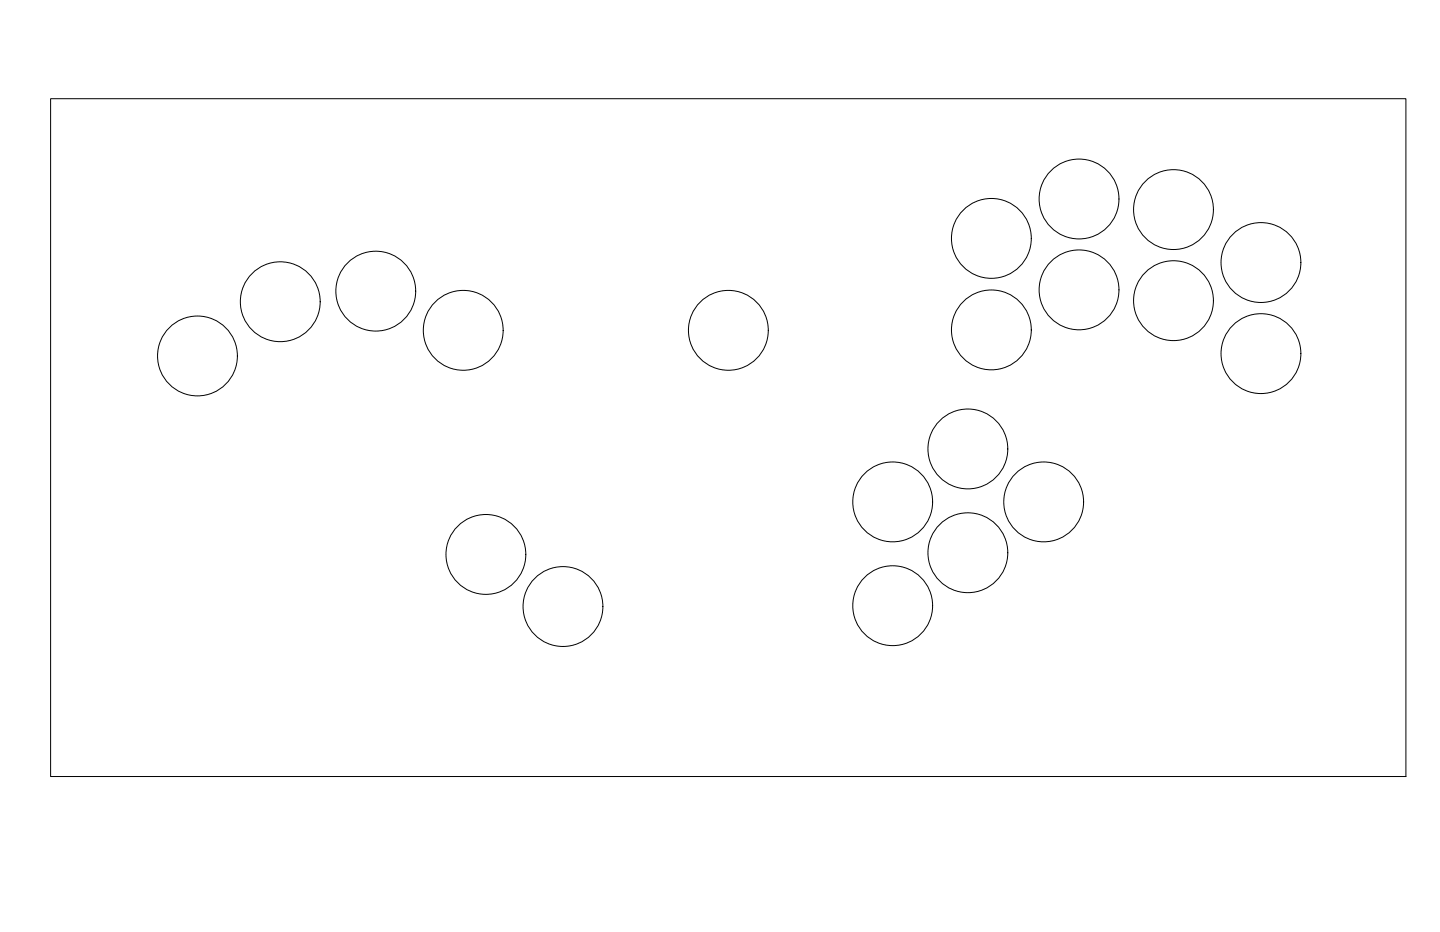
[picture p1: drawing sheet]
<svg xmlns="http://www.w3.org/2000/svg" width="432mm" height="279mm" viewBox="0 0 432 279" stroke-linecap="round" stroke-linejoin="round" font-family="sans-serif">
<!-- layer: Sketch Geometry (ANSI) -->
<g fill="none" stroke="#000" stroke-width=".3">
<path d="M15.2 29.6h406.4v203.2h-406.4zM71.2 106.7a12 12 0 0 0-17.6-10.6 12 12 0 0 0-1.2 20.5 12 12 0 0 0 18.7-8.5l.1-1.4"/>
<circle cx="323.6" cy="59.7" r="12"/>
<circle cx="297.3" cy="71.5" r="12"/>
<circle cx="351.9" cy="62.8" r="12"/>
<circle cx="378.1" cy="78.7" r="12"/>
<circle cx="84" cy="90.5" r="12"/>
<circle cx="112.7" cy="87.3" r="12"/>
<circle cx="138.9" cy="99" r="12"/>
<circle cx="218.4" cy="99" r="12"/>
<circle cx="297.3" cy="98.9" r="12"/>
<circle cx="323.6" cy="86.9" r="12"/>
<circle cx="351.9" cy="90.1" r="12"/>
<circle cx="378.1" cy="106" r="12"/>
<circle cx="290.2" cy="134.6" r="12"/>
<circle cx="267.7" cy="150.5" r="12"/>
<circle cx="313" cy="150.5" r="12"/>
<circle cx="145.7" cy="166.2" r="12"/>
<circle cx="290.2" cy="165.7" r="12"/>
<circle cx="168.8" cy="181.8" r="12"/>
<circle cx="267.7" cy="181.6" r="12"/>
</g>
</svg>
